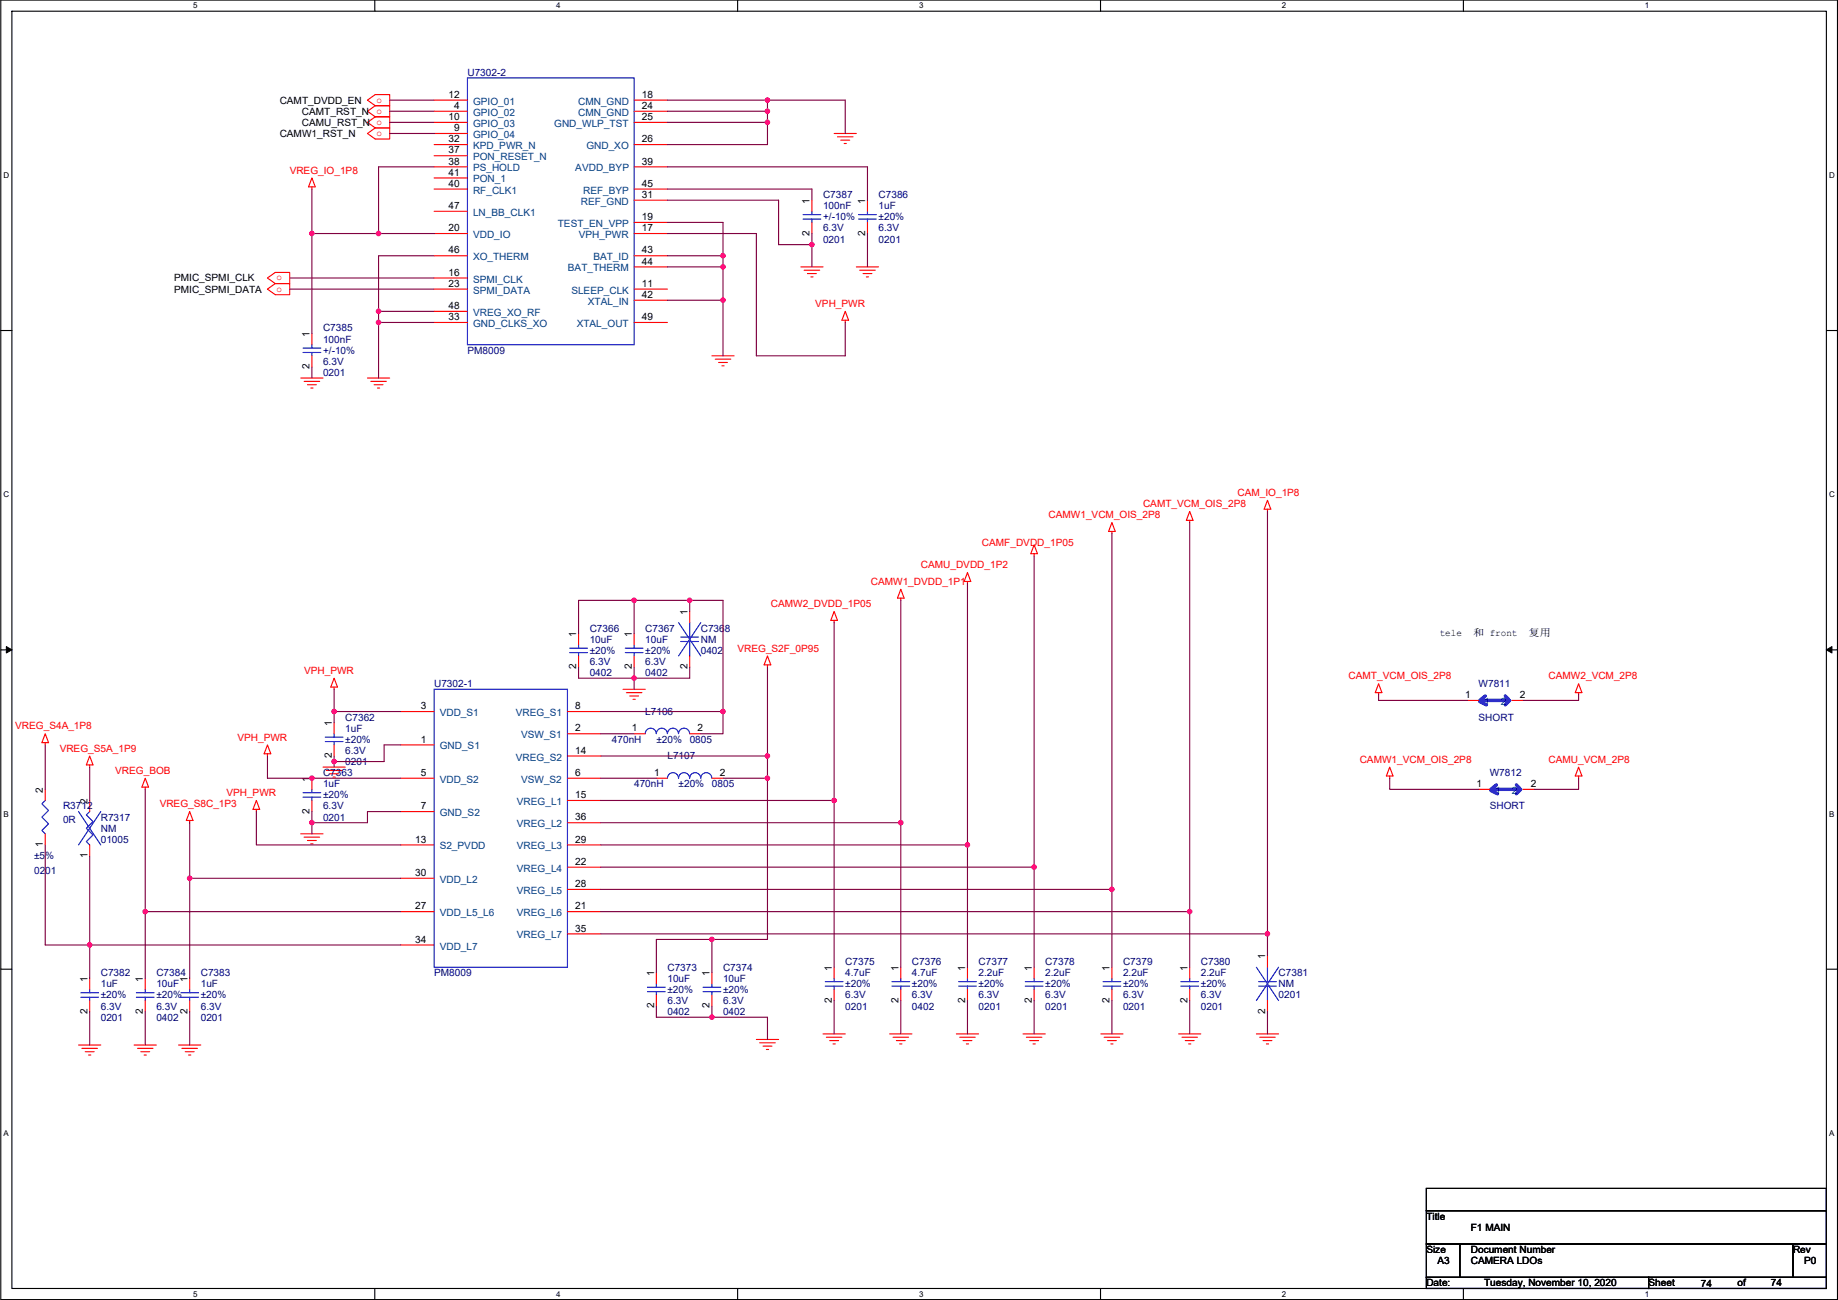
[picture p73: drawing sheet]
<svg xmlns="http://www.w3.org/2000/svg" width="420mm" height="297mm" viewBox="0 0 420 297" stroke-linecap="round" stroke-linejoin="round" font-family="sans-serif">
<defs><g id="words">
<g font-size="2.3" fill="#000080">
<text x="106.9" y="17.3">U7302-2</text>
<text x="188.1" y="45.3">C7387</text>
<text x="188.1" y="47.8">100nF</text>
<text x="200.8" y="45.3">C7386</text>
<text x="200.8" y="47.8">1uF</text>
<text x="188.1" y="52.9">6.3V</text>
<text x="188.1" y="50.3">+/-10%</text>
<text x="200.8" y="52.9">6.3V</text>
<text x="200.8" y="50.3">±20%</text>
<text x="188.1" y="55.4">0201</text>
<text x="200.8" y="55.4">0201</text>
<text x="73.8" y="75.7">C7385</text>
<text x="73.8" y="78.3">100nF</text>
<text x="73.8" y="83.4">6.3V</text>
<text x="73.8" y="80.8">+/-10%</text>
<text x="106.9" y="80.8">PM8009</text>
<text x="73.8" y="85.9">0201</text>
<text x="134.8" y="144.3">C7366</text>
<text x="134.8" y="146.9">10uF</text>
<text x="134.8" y="149.4">±20%</text>
<text x="147.5" y="144.3">C7367</text>
<text x="147.5" y="146.9">10uF</text>
<text x="147.5" y="149.4">±20%</text>
<text x="160.2" y="144.3">C7368</text>
<text x="160.2" y="146.9">NM</text>
<text x="160.2" y="149.4">0402</text>
<text x="134.8" y="154.5">0402</text>
<text x="134.8" y="151.9">6.3V</text>
<text x="147.5" y="154.5">0402</text>
<text x="147.5" y="151.9">6.3V</text>
<text x="99.2" y="157">U7302-1</text>
<text x="338" y="157">W7811</text>
<text x="78.9" y="164.6">C7362</text>
<text x="78.9" y="167.2">1uF</text>
<text x="147.5" y="163.4">L7106</text>
<text x="338" y="164.6">SHORT</text>
<text x="78.9" y="172.3">6.3V</text>
<text x="78.9" y="169.7">±20%</text>
<text x="139.9" y="169.7">470nH</text>
<text x="150" y="169.7">±20%</text>
<text x="152.6" y="173.5">L7107</text>
<text x="157.7" y="169.7">0805</text>
<text x="73.8" y="177.3">C7363</text>
<text x="73.8" y="179.9">1uF</text>
<text x="78.9" y="174.8">0201</text>
<text x="145" y="179.9">470nH</text>
<text x="155.1" y="179.9">±20%</text>
<text x="162.7" y="179.9">0805</text>
<text x="340.5" y="177.3">W7812</text>
<text x="14.4" y="185">R3712</text>
<text x="73.8" y="185">6.3V</text>
<text x="73.8" y="182.4">±20%</text>
<text x="340.5" y="185">SHORT</text>
<text x="14.4" y="188">0R</text>
<text x="23" y="187.5">R7317</text>
<text x="23" y="190">NM</text>
<text x="73.8" y="187.5">0201</text>
<text x="7.8" y="196.4">±5%</text>
<text x="23" y="192.6">01005</text>
<text x="7.8" y="199.7">0201</text>
<text x="152.6" y="221.8">C7373</text>
<text x="165.3" y="221.8">C7374</text>
<text x="193.2" y="220.5">C7375</text>
<text x="208.5" y="220.5">C7376</text>
<text x="223.7" y="220.5">C7377</text>
<text x="238.9" y="220.5">C7378</text>
<text x="256.7" y="220.5">C7379</text>
<text x="274.5" y="220.5">C7380</text>
<text x="23" y="223.1">C7382</text>
<text x="23" y="225.6">1uF</text>
<text x="35.7" y="223.1">C7384</text>
<text x="35.7" y="225.6">10uF</text>
<text x="45.9" y="223.1">C7383</text>
<text x="45.9" y="225.6">1uF</text>
<text x="99.2" y="223.1">PM8009</text>
<text x="152.6" y="224.3">10uF</text>
<text x="152.6" y="226.9">±20%</text>
<text x="165.3" y="224.3">10uF</text>
<text x="165.3" y="226.9">±20%</text>
<text x="193.2" y="223.1">4.7uF</text>
<text x="193.2" y="225.6">±20%</text>
<text x="208.5" y="223.1">4.7uF</text>
<text x="208.5" y="225.6">±20%</text>
<text x="223.7" y="223.1">2.2uF</text>
<text x="223.7" y="225.6">±20%</text>
<text x="238.9" y="223.1">2.2uF</text>
<text x="238.9" y="225.6">±20%</text>
<text x="256.7" y="223.1">2.2uF</text>
<text x="256.7" y="225.6">±20%</text>
<text x="274.5" y="223.1">2.2uF</text>
<text x="274.5" y="225.6">±20%</text>
<text x="292.3" y="223.1">C7381</text>
<text x="292.3" y="225.6">NM</text>
<text x="23" y="233.2">0201</text>
<text x="23" y="230.7">6.3V</text>
<text x="23" y="228.1">±20%</text>
<text x="35.7" y="233.2">0402</text>
<text x="35.7" y="230.7">6.3V</text>
<text x="35.7" y="228.1">±20%</text>
<text x="45.9" y="233.2">0201</text>
<text x="45.9" y="230.7">6.3V</text>
<text x="45.9" y="228.1">±20%</text>
<text x="152.6" y="231.9">0402</text>
<text x="152.6" y="229.4">6.3V</text>
<text x="165.3" y="231.9">0402</text>
<text x="165.3" y="229.4">6.3V</text>
<text x="193.2" y="230.7">0201</text>
<text x="193.2" y="228.1">6.3V</text>
<text x="208.5" y="230.7">0402</text>
<text x="208.5" y="228.1">6.3V</text>
<text x="223.7" y="230.7">0201</text>
<text x="223.7" y="228.1">6.3V</text>
<text x="238.9" y="230.7">0201</text>
<text x="238.9" y="228.1">6.3V</text>
<text x="256.7" y="230.7">0201</text>
<text x="256.7" y="228.1">6.3V</text>
<text x="274.5" y="230.7">0201</text>
<text x="274.5" y="228.1">6.3V</text>
<text x="292.3" y="228.1">0201</text>
</g>
<g font-size="2.3">
<text x="63.9" y="23.7">CAMT_DVDD_EN</text>
<text x="102.5" y="22.4">12</text>
<text x="146.7" y="22.4">18</text>
<text x="69" y="28.7">CAMU_RST_N o</text>
<text x="69" y="26.2">CAMT_RST_N</text>
<text x="102.5" y="27.4">10</text>
<text x="103.8" y="24.9">4</text>
<text x="103.8" y="30">9</text>
<text x="146.7" y="24.9">24</text>
<text x="146.7" y="27.4">25</text>
<text x="63.9" y="31.3">CAMW1_RST_N</text>
<text x="102.5" y="32.5">32</text>
<text x="102.5" y="35.1">37</text>
<text x="146.7" y="32.5">26</text>
<text x="102.5" y="37.6">38</text>
<text x="102.5" y="40.1">41</text>
<text x="146.7" y="37.6">39</text>
<text x="102.5" y="42.7">40</text>
<text x="102.5" y="47.8">47</text>
<text x="146.7" y="45.2">31</text>
<text x="146.7" y="42.7">45</text>
<text x="185.1" y="46.5" transform="rotate(-90 185.1 46.5)">1</text>
<text x="197.8" y="46.5" transform="rotate(-90 197.8 46.5)">1</text>
<text x="102.5" y="52.8">20</text>
<text x="146.7" y="50.3">19</text>
<text x="146.7" y="52.8">17</text>
<text x="185.1" y="53.9" transform="rotate(-90 185.1 53.9)">2</text>
<text x="197.8" y="53.9" transform="rotate(-90 197.8 53.9)">2</text>
<text x="102.5" y="57.9">46</text>
<text x="146.7" y="57.9">43</text>
<text x="39.8" y="64.3">PMIC_SPMI_CLK</text>
<text x="102.5" y="63">16</text>
<text x="102.5" y="65.5">23</text>
<text x="146.7" y="65.5">11</text>
<text x="146.7" y="60.5">44</text>
<text x="39.8" y="66.8">PMIC_SPMI_DATA</text>
<text x="102.5" y="70.6">48</text>
<text x="146.7" y="68.1">42</text>
<text x="70.8" y="77" transform="rotate(-90 70.8 77)">1</text>
<text x="102.5" y="73.2">33</text>
<text x="146.7" y="73.2">49</text>
<text x="70.8" y="84.4" transform="rotate(-90 70.8 84.4)">2</text>
<text x="157.1" y="140.5" transform="rotate(-90 157.1 140.5)">1</text>
<text x="131.7" y="145.6" transform="rotate(-90 131.7 145.6)">1</text>
<text x="144.4" y="145.6" transform="rotate(-90 144.4 145.6)">1</text>
<text x="329.1" y="145.4">tele</text>
<text x="336.7" y="145.4">和 front</text>
<text x="349.4" y="145.4">复用</text>
<text x="131.7" y="153" transform="rotate(-90 131.7 153)">2</text>
<text x="144.4" y="153" transform="rotate(-90 144.4 153)">2</text>
<text x="157.1" y="153" transform="rotate(-90 157.1 153)">2</text>
<text x="335" y="159.5">1</text>
<text x="347.4" y="159.5">2</text>
<text x="75.9" y="165.9" transform="rotate(-90 75.9 165.9)">1</text>
<text x="96.2" y="162.1">3</text>
<text x="131.5" y="167.1">2</text>
<text x="131.5" y="162.1">8</text>
<text x="144.5" y="167.1">1</text>
<text x="159.4" y="167.1">2</text>
<text x="75.9" y="173.3" transform="rotate(-90 75.9 173.3)">2</text>
<text x="96.2" y="169.7">1</text>
<text x="131.5" y="172.2">14</text>
<text x="70.8" y="178.6" transform="rotate(-90 70.8 178.6)">1</text>
<text x="96.2" y="177.3">5</text>
<text x="131.5" y="177.3">6</text>
<text x="149.5" y="177.3">1</text>
<text x="164.5" y="177.3">2</text>
<text x="337.5" y="179.8">1</text>
<text x="349.9" y="179.8">2</text>
<text x="9.8" y="181.1" transform="rotate(-90 9.8 181.1)">2</text>
<text x="20" y="183.7" transform="rotate(-90 20 183.7)">2</text>
<text x="70.8" y="186" transform="rotate(-90 70.8 186)">2</text>
<text x="96.2" y="184.9">7</text>
<text x="131.5" y="182.4">15</text>
<text x="131.5" y="187.5">36</text>
<text x="9.8" y="193.6" transform="rotate(-90 9.8 193.6)">1</text>
<text x="20" y="196.1" transform="rotate(-90 20 196.1)">1</text>
<text x="94.9" y="192.5">13</text>
<text x="131.5" y="192.5">29</text>
<text x="131.5" y="197.6">22</text>
<text x="94.9" y="200.2">30</text>
<text x="131.5" y="202.7">28</text>
<text x="94.9" y="207.8">27</text>
<text x="131.5" y="207.8">21</text>
<text x="94.9" y="215.4">34</text>
<text x="131.5" y="212.9">35</text>
<text x="190.1" y="221.8" transform="rotate(-90 190.1 221.8)">1</text>
<text x="205.4" y="221.8" transform="rotate(-90 205.4 221.8)">1</text>
<text x="220.6" y="221.8" transform="rotate(-90 220.6 221.8)">1</text>
<text x="235.9" y="221.8" transform="rotate(-90 235.9 221.8)">1</text>
<text x="253.6" y="221.8" transform="rotate(-90 253.6 221.8)">1</text>
<text x="271.4" y="221.8" transform="rotate(-90 271.4 221.8)">1</text>
<text x="289.2" y="219.2" transform="rotate(-90 289.2 219.2)">1</text>
<text x="20" y="224.3" transform="rotate(-90 20 224.3)">1</text>
<text x="32.7" y="224.3" transform="rotate(-90 32.7 224.3)">1</text>
<text x="42.8" y="224.3" transform="rotate(-90 42.8 224.3)">1</text>
<text x="149.5" y="223" transform="rotate(-90 149.5 223)">1</text>
<text x="162.2" y="223" transform="rotate(-90 162.2 223)">1</text>
<text x="20" y="231.7" transform="rotate(-90 20 231.7)">2</text>
<text x="32.7" y="231.7" transform="rotate(-90 32.7 231.7)">2</text>
<text x="42.8" y="231.7" transform="rotate(-90 42.8 231.7)">2</text>
<text x="149.5" y="230.4" transform="rotate(-90 149.5 230.4)">2</text>
<text x="162.2" y="230.4" transform="rotate(-90 162.2 230.4)">2</text>
<text x="190.1" y="229.2" transform="rotate(-90 190.1 229.2)">2</text>
<text x="205.4" y="229.2" transform="rotate(-90 205.4 229.2)">2</text>
<text x="220.6" y="229.2" transform="rotate(-90 220.6 229.2)">2</text>
<text x="235.9" y="229.2" transform="rotate(-90 235.9 229.2)">2</text>
<text x="253.6" y="229.2" transform="rotate(-90 253.6 229.2)">2</text>
<text x="271.4" y="229.2" transform="rotate(-90 271.4 229.2)">2</text>
<text x="289.2" y="231.7" transform="rotate(-90 289.2 231.7)">2</text>
<text x="326.1" y="278.7">Title</text>
<text x="336.2" y="281.2">F1 MAIN</text>
<text x="326.1" y="286.3">Size</text>
<text x="336.2" y="286.3">Document Number</text>
<text x="409.9" y="286.3">Rev</text>
<text x="326.1" y="293.9">Date:</text>
<text x="328.6" y="288.8">A3</text>
<text x="336.2" y="288.8">CAMERA LDOs</text>
<text x="339.3" y="293.9">Tuesday, November 10, 2020</text>
<text x="376.9" y="293.9">Sheet</text>
<text x="397.2" y="293.9">of</text>
<text x="404.8" y="293.9">74</text>
<text x="412.4" y="288.8">P0</text>
<text x="388.8" y="294.2">74</text>
</g>
<g font-size="2.3" fill="#f00">
<text x="86" y="23.4">o</text>
<text x="86" y="26">o</text>
<text x="86" y="31.1">o</text>
<text x="66.2" y="39.7">VREG_IO_1P8</text>
<text x="63.2" y="64.1">o</text>
<text x="63.2" y="66.6">o</text>
<text x="186.4" y="70.1">VPH_PWR</text>
<text x="282.9" y="113.3">CAM_IO_1P8</text>
<text x="239.7" y="118.4">CAMW1_VCM_OIS_2P8</text>
<text x="261.3" y="115.9">CAMT_VCM_OIS_2P8</text>
<text x="224.5" y="124.8">CAMF_DVDD_1P05</text>
<text x="210.5" y="129.8">CAMU_DVDD_1P2</text>
<text x="199.1" y="133.6">CAMW1_DVDD_1P1</text>
<text x="176.2" y="138.7">CAMW2_DVDD_1P05</text>
<text x="168.6" y="148.9">VREG_S2F_0P95</text>
<text x="69.5" y="154">VPH_PWR</text>
<text x="308.3" y="155.2">CAMT_VCM_OIS_2P8</text>
<text x="354" y="155.2">CAMW2_VCM_2P8</text>
<text x="3.5" y="166.7">VREG_S4A_1P8</text>
<text x="13.6" y="171.7">VREG_S5A_1P9</text>
<text x="54.3" y="169.2">VPH_PWR</text>
<text x="26.3" y="176.8">VREG_BOB</text>
<text x="310.8" y="174.3">CAMW1_VCM_OIS_2P8</text>
<text x="354" y="174.3">CAMU_VCM_2P8</text>
<text x="36.5" y="184.4">VREG_S8C_1P3</text>
<text x="51.7" y="181.9">VPH_PWR</text>
</g>
<g font-size="2.3" fill="#004080">
<text x="108.1" y="23.9">GPIO_01</text>
<text x="132.2" y="23.9">CMN_GND</text>
<text x="108.1" y="26.5">GPIO_02</text>
<text x="108.1" y="29">GPIO_03</text>
<text x="126.7" y="29">GND_WLP_TST</text>
<text x="132.2" y="26.5">CMN_GND</text>
<text x="108.1" y="31.5">GPIO_04</text>
<text x="108.1" y="34.1">KPD_PWR_N</text>
<text x="134" y="34.1">GND_XO</text>
<text x="108.1" y="36.6">PON_RESET_N</text>
<text x="108.1" y="39.2">PS_HOLD</text>
<text x="108.1" y="41.7">PON_1</text>
<text x="131.5" y="39.2">AVDD_BYP</text>
<text x="108.1" y="44.2">RF_CLK1</text>
<text x="132.8" y="46.8">REF_GND</text>
<text x="133.3" y="44.2">REF_BYP</text>
<text x="108.1" y="49.3">LN_BB_CLK1</text>
<text x="127.5" y="51.9">TEST_EN_VPP</text>
<text x="108.1" y="54.4">VDD_IO</text>
<text x="108.1" y="59.5">XO_THERM</text>
<text x="132.3" y="54.4">VPH_PWR</text>
<text x="135.7" y="59.5">BAT_ID</text>
<text x="108.1" y="64.6">SPMI_CLK</text>
<text x="129.8" y="62">BAT_THERM</text>
<text x="108.1" y="67.1">SPMI_DATA</text>
<text x="130.6" y="67.1">SLEEP_CLK</text>
<text x="134.4" y="69.6">XTAL_IN</text>
<text x="108.1" y="72.2">VREG_XO_RF</text>
<text x="108.1" y="74.7">GND_CLKS_XO</text>
<text x="131.8" y="74.7">XTAL_OUT</text>
<text x="339.3" y="161.1">1</text>
<text x="343.1" y="161.1">2</text>
<text x="100.5" y="163.6">VDD_S1</text>
<text x="117.9" y="163.6">VREG_S1</text>
<text x="100.5" y="171.2">GND_S1</text>
<text x="117.9" y="173.8">VREG_S2</text>
<text x="119.1" y="168.7">VSW_S1</text>
<text x="100.5" y="178.9">VDD_S2</text>
<text x="119.1" y="178.9">VSW_S2</text>
<text x="118.2" y="183.9">VREG_L1</text>
<text x="341.8" y="181.4">1</text>
<text x="345.6" y="181.4">2</text>
<text x="100.5" y="186.5">GND_S2</text>
<text x="118.2" y="189">VREG_L2</text>
<text x="100.5" y="194.1">S2_PVDD</text>
<text x="118.2" y="194.1">VREG_L3</text>
<text x="100.5" y="201.7">VDD_L2</text>
<text x="118.2" y="199.2">VREG_L4</text>
<text x="100.5" y="209.3">VDD_L5_L6</text>
<text x="118.2" y="204.3">VREG_L5</text>
<text x="118.2" y="209.3">VREG_L6</text>
<text x="118.2" y="214.4">VREG_L7</text>
<text x="100.5" y="217">VDD_L7</text>
</g>
<g font-size="1.8">
<text x="44.2" y="1.9">5</text>
<text x="127.1" y="1.9">4</text>
<text x="210.1" y="1.9">3</text>
<text x="293" y="1.9">2</text>
<text x="376" y="1.9">1</text>
<text x=".8" y="40.7">D</text>
<text x="418.1" y="40.7">D</text>
<text x=".8" y="113.6">C</text>
<text x="418.1" y="113.6">C</text>
<text x=".8" y="186.6">B</text>
<text x="418.1" y="186.6">B</text>
<text x=".8" y="259.5">A</text>
<text x="418.1" y="259.5">A</text>
<text x="44.2" y="296.3">5</text>
<text x="127.1" y="296.3">4</text>
<text x="210.1" y="296.3">3</text>
<text x="293" y="296.3">2</text>
<text x="376" y="296.3">1</text>
</g>
</g></defs>
<path d="M.2 0h419.8v296.9h-419.8zM2.7 2.6h414.8v291.8h-414.8z" fill="none" stroke="#000" stroke-width=".25"/>
<g fill="#fff">
<path d="M44.2 .3h1v2h-1z"/>
<path d="M44.2 294.7h1v2h-1z"/>
</g>
<path d="M85.7 0v2.6M85.7 294.4v2.5" fill="none" stroke="#000" stroke-width=".25"/>
<g fill="#fff">
<path d="M127.1 .3h1v2h-1z"/>
<path d="M127.1 294.7h1v2h-1z"/>
</g>
<path d="M168.6 0v2.6M168.6 294.4v2.5" fill="none" stroke="#000" stroke-width=".25"/>
<g fill="#fff">
<path d="M210.1 .3h1v2h-1z"/>
<path d="M210.1 294.7h1v2h-1z"/>
</g>
<path d="M251.6 0v2.6M251.6 294.4v2.5" fill="none" stroke="#000" stroke-width=".25"/>
<g fill="#fff">
<path d="M293 .3h1v2h-1z"/>
<path d="M293 294.7h1v2h-1z"/>
</g>
<path d="M334.5 0v2.6M334.5 294.4v2.5" fill="none" stroke="#000" stroke-width=".25"/>
<g fill="#fff">
<path d="M376 .3h1v2h-1z"/>
<path d="M376 294.7h1v2h-1z"/>
<path d="M.8 39h1.3v2.1h-1.3z"/>
<path d="M418.1 39h1.3v2.1h-1.3z"/>
<path d="M.8 112h1.3v2h-1.3z"/>
<path d="M418.1 112h1.3v2h-1.3z"/>
</g>
<path d="M.2 75.5h2.5M417.5 75.5h2.5" fill="none" stroke="#000" stroke-width=".25"/>
<g fill="#fff">
<path d="M.8 185h1.2v2h-1.2z"/>
<path d="M418.1 185h1.2v2h-1.2z"/>
</g>
<path d="M.2 148.5h2.5M417.5 148.5h2.5" fill="none" stroke="#000" stroke-width=".25"/>
<path d="M1.4 147.7l1.3 .8-1.3 .7zM417.5 148.5l1.3-.8v1.5z" fill="#000" stroke="#000" stroke-width=".23"/>
<g fill="#fff">
<path d="M.8 257.9h1.2v2h-1.2z"/>
<path d="M418.1 257.9h1.2v2h-1.2z"/>
</g>
<path d="M.2 221.4h2.5M417.5 221.4h2.5M326.1 271.5h91.4v5.1h-91.4zM326.1 276.6h91.4v7.6h-91.4zM326.1 291.9h50.8v2.5h-50.8zM326.1 284.2h7.6v7.7h-7.6zM333.7 284.2h76.2v7.7h-76.2zM376.9 291.9h40.6v2.5h-40.6zM409.9 284.2h7.6v7.7h-7.6z" fill="none" stroke="#000" stroke-width=".25"/>
<g fill="none" stroke="#f00" stroke-width=".25">
<path d="M84 30.5l1.8-1.3h3.3v2.6h-3.3zM84 22.9l1.8-1.3h3.3v2.6h-3.3zM85.8 26.7h3.3v2.5h-3.3M85.8 24.2h3.3v2.5h-3.3M85.8 26.7l-1.8 1.3 1.8 1.2M85.8 24.2l-1.8 1.2 1.8 1.3M99.2 22.9h7.7M99.2 25.4h7.7M99.2 28h7.7M99.2 30.5h7.7M99.2 33h7.7M99.2 35.6h7.7"/>
<path d="M99.2 38.1h7.7M145 22.9h7.6M145 25.4h7.6M145 28h7.6M145 33h7.6M145 38.1h7.6M190.7 30.5h5.1M191.4 31.3h3.6M192.2 32h2M193 32.8h.5M71.3 42.7v.5M71.3 40.7l.8 2h-1.6z"/>
<path d="M99.2 40.7h7.7M99.2 43.2h7.7M99.2 48.3h7.7M99.2 53.4h7.7M99.2 58.4h7.7M145 45.7h7.6M145 43.2h7.6M145 50.8h7.6M145 53.4h7.6M145 58.4h7.6M185.6 45.7v2.6M185.6 50.8v2.6"/>
<path d="M198.3 45.7v2.6M198.3 50.8v2.6M61.1 66.1l1.8-1.3h3.3v2.5h-3.3zM61.1 63.5l1.8-1.2h3.3v2.5h-3.3zM71.3 76.2v2.6M99.2 63.5h7.7M99.2 66.1h7.7M99.2 71.1h7.7M99.2 73.7h7.7M145 61h7.6M145 66.1h7.6M145 68.6h7.6"/>
<path d="M145 73.7h7.6M183.1 61h5M183.8 61.7h3.6M184.6 62.5h2M185.3 63.3h.6M193.2 71.1l.8 2.1h-1.5zM193.2 73.2v.5M195.8 61h5M196.5 61.7h3.6M197.3 62.5h2M198 63.3h.6M68.8 86.4h5"/>
<path d="M69.5 87.1h3.6M70.3 87.9h2M71 88.7h.6M71.3 81.3v2.5M84 86.4h5.1M84.8 87.1h3.5M85.5 87.9h2.1M86.3 88.7h.5M162.7 81.3h5.1M163.5 82.1h3.6M164.3 82.8h2M165 83.6h.5"/>
<path d="M254.2 119.4l.7 2h-1.5zM272 116.9l.7 2h-1.5zM272 118.9v.5M289.7 114.3l.8 2.1h-1.5zM289.7 116.4v.5M157.7 139.7v2.6M190.7 139.7l.7 2.1h-1.5zM205.9 134.6l.8 2.1h-1.5zM205.9 136.7v.5M221.2 130.8l.7 2.1h-1.5zM221.2 132.9v.5M236.4 124.5l.8 2h-1.6z"/>
<path d="M236.4 126.5v.5M254.2 121.4v.5M76.4 157v.5M76.4 155l.7 2h-1.5zM132.3 144.8v2.5M132.3 149.9v2.5M142.4 157.5h5.1M143.2 158.3h3.5M143.9 159h2.1M144.7 159.8h.5M145 144.8v2.5M145 149.9v2.5"/>
<path d="M157.7 149.9v2.5M175.4 151.9v.5M175.4 149.9l.8 2h-1.5zM190.7 141.8v.5M315.1 156.2l.8 2.1h-1.5zM315.1 158.3v.5M360.9 158.3v.5M360.9 156.2l.7 2.1h-1.5zM10.3 167.7l.8 2h-1.5zM10.3 169.7v.5M20.5 172.7l.8 2.1h-1.6zM20.5 174.8v.5"/>
<path d="M33.2 179.9v.5M33.2 177.8l.8 2.1h-1.6zM61.1 172.2v.5M61.1 170.2l.8 2h-1.5zM71.3 177.8v2.6M73.8 175.3h5.1M74.6 176h3.6M75.4 176.8h2M76.1 177.6h.5M76.4 165.1v2.6M76.4 170.2v2.5M91.6 162.6h7.6"/>
<path d="M91.6 170.2h7.6M91.6 177.8h7.6M129.7 162.6h7.6M129.7 167.7h7.6M129.7 172.7h7.6M129.7 177.8h7.6M145 167.7h2.5M150 177.8h2.6M157.7 167.7h2.5M162.7 177.8h2.6M317.7 175.3l.7 2h-1.5zM317.7 177.3v.5"/>
<path d="M335.5 160h2.5M345.6 160h2.6M360.9 177.3v.5M360.9 175.3l.7 2h-1.5zM10.3 190.5v2.6M10.3 180.4v2.5M20.5 193.1v2.5M20.5 182.9v2.5M43.4 187.5v.5M43.4 185.4l.7 2.1h-1.5zM58.6 184.9v.5M58.6 182.9l.8 2h-1.6z"/>
<path d="M68.8 190.5h5M69.5 191.3h3.6M70.3 192h2M71 192.8h.6M71.3 182.9v2.5M91.6 185.4h7.6M91.6 193.1h7.6M129.7 182.9h7.6M129.7 188h7.6M129.7 193.1h7.6M129.7 198.1h7.6M338 180.4h2.5"/>
<path d="M348.2 180.4h2.5M91.6 200.7h7.6M91.6 208.3h7.6M91.6 215.9h7.6M129.7 203.2h7.6M129.7 208.3h7.6M129.7 213.4h7.6M289.7 218.5v2.5M18 238.8h5M18.7 239.5h3.6M20.5 223.5v2.6M20.5 228.6v2.6"/>
<path d="M30.7 238.8h5M31.4 239.5h3.6M33.2 223.5v2.6M33.2 228.6v2.6M40.8 238.8h5.1M41.6 239.5h3.5M43.4 223.5v2.6M43.4 228.6v2.6M150 222.3v2.5M150 227.4v2.5M162.7 222.3v2.5M162.7 227.4v2.5"/>
<path d="M172.9 237.5h5.1M173.7 238.3h3.5M174.4 239h2.1M175.2 239.8h.5M188.1 236.2h5.1M188.9 237h3.6M189.7 237.8h2M190.4 238.5h.5M190.7 221v2.5M190.7 226.1v2.5M203.4 236.2h5.1M204.1 237h3.6"/>
<path d="M204.9 237.8h2M205.7 238.5h.5M205.9 221v2.5M205.9 226.1v2.5M218.6 236.2h5.1M219.4 237h3.5M220.1 237.8h2.1M220.9 238.5h.5M221.2 221v2.5M221.2 226.1v2.5M233.9 236.2h5M234.6 237h3.6"/>
<path d="M235.4 237.8h2M236.1 238.5h.6M236.4 221v2.5M236.4 226.1v2.5M251.6 236.2h5.1M252.4 237h3.6M253.2 237.8h2M253.9 238.5h.5M254.2 221v2.5M254.2 226.1v2.5M269.4 236.2h5.1M270.2 237h3.5"/>
<path d="M270.9 237.8h2.1M271.7 238.5h.5M272 221v2.5M272 226.1v2.5M287.2 236.2h5.1M288 237h3.5M288.7 237.8h2.1M289.5 238.5h.5M289.7 228.6v2.6M19.5 240.3h2M20.2 241.1h.6M32.2 240.3h2"/>
<path d="M32.9 241.1h.6M42.3 240.3h2.1M43.1 241.1h.5"/>
</g>
<g fill="none" stroke="#00f" stroke-width=".25">
<path d="M106.9 17.8h38.1v61h-38.1zM183.6 49h4M183.6 50.1h4M185.6 48.3v.7M185.6 50.1v.7M196.3 49h4M196.3 50.1h4M198.3 48.3v.7M198.3 50.1v.7M69.3 79.5h4M71.3 78.8v.7M69.3 80.5h4"/>
<path d="M71.3 80.5v.8M99.2 157.5h30.5v63.5h-30.5zM130.2 148.1h4.1M130.2 149.1h4.1M132.3 147.3v.8M132.3 149.1v.8M142.9 148.1h4.1M142.9 149.1h4.1M145 147.3v.8M145 149.1v.8M155.1 142.3l5.1 7.6M155.6 145.6h4.1"/>
<path d="M155.6 146.6h4.1M157.7 142.3v3.3M157.7 146.6v3.3M160.2 142.3l-5.1 7.6M74.3 168.4h4.1M74.3 169.4h4.1M76.4 167.7v.7M76.4 169.4v.8M147.5 167.6a1.26 1.26 0 0 1 1.3-1.2 1.26 1.26 0 0 1 1.2 1.2 1.27 1.27 0 0 1 1.3-1.2 1.27 1.27 0 0 1 1.3 1.2M152.6 177.8a1.26 1.26 0 0 1 1.2-1.2 1.26 1.26 0 0 1 1.3 1.2 1.27 1.27 0 0 1 1.3-1.2 1.27 1.27 0 0 1 1.2 1.2M152.6 167.6a1.26 1.26 0 0 1 1.2-1.2 1.26 1.26 0 0 1 1.3 1.2 1.27 1.27 0 0 1 1.3-1.2 1.27 1.27 0 0 1 1.2 1.2M157.7 177.8a1.26 1.26 0 0 1 1.2-1.2 1.26 1.26 0 0 1 1.3 1.2 1.27 1.27 0 0 1 1.2-1.2 1.27 1.27 0 0 1 1.3 1.2"/>
<path d="M10.3 182.9l-.7 .8 1.5 1.5-1.5 1.5 1.5 1.5-1.5 1.6 .7 .7M18 185.4l5 7.7M20.5 185.4l-.8 .8 1.6 1.5-1.6 1.6 1.6 1.5-1.6 1.5 .8 .8M23 185.4l-5 7.7M69.3 181.1h4M69.3 182.1h4M71.3 180.4v.7M71.3 182.1v.8M18.5 226.8h4M18.5 227.9h4M20.5 226.1v.7M20.5 227.9v.7"/>
<path d="M31.2 226.8h4M31.2 227.9h4M33.2 226.1v.7M33.2 227.9v.7M41.3 226.8h4.1M41.3 227.9h4.1M43.4 226.1v.7M43.4 227.9v.7M148 225.6h4.1M148 226.6h4.1M150 224.8v.8M150 226.6v.8"/>
<path d="M160.7 225.6h4.1M160.7 226.6h4.1M162.7 224.8v.8M162.7 226.6v.8M188.6 224.3h4.1M188.6 225.3h4.1M190.7 223.5v.8M190.7 225.3v.8M203.9 224.3h4.1M203.9 225.3h4.1M205.9 223.5v.8M205.9 225.3v.8"/>
<path d="M219.1 224.3h4.1M219.1 225.3h4.1M221.2 223.5v.8M221.2 225.3v.8M234.4 224.3h4M234.4 225.3h4M236.4 223.5v.8M236.4 225.3v.8M252.1 224.3h4.1M252.1 225.3h4.1M254.2 223.5v.8M254.2 225.3v.8"/>
<path d="M269.9 224.3h4.1M269.9 225.3h4.1M272 223.5v.8M272 225.3v.8M287.2 221l5.1 7.6M287.7 224.3h4.1M287.7 225.3h4.1M289.7 221v3.3M289.7 225.3v3.3M292.3 221l-5.1 7.6"/>
</g>
<path d="M339.5 159l-1.2 1M344.1 159l.8 .8M338.3 160.3l1.5 .8M338.8 160h5.5M342.1 179.3l-1.3 1.1M345.1 160l-1 1.1M346.6 179.3l.8 .8M340.8 180.6l1.5 .8M341.3 180.4h5.6M347.7 180.4l-1.1 1" fill="none" stroke="#00f" stroke-width=".76"/>
<g fill="none" stroke="#800040" stroke-width=".25">
<path d="M89.1 28h10.1M89.1 25.4h10.1M89.1 30.5h10.1M89.1 22.9h10.1M99.2 38.1h-12.7v15.3M152.6 22.9h22.8v2.5M152.6 25.4h22.8M152.6 28h22.8M152.6 38.1h45.7v7.6M175.4 22.9h17.8v7.6M175.4 28v5h-22.8M175.4 25.4v2.6"/>
<path d="M71.3 43.2v10.2M71.3 53.4v22.8M71.3 53.4h15.2M86.5 53.4h12.7M99.2 58.4h-12.7v12.7M152.6 50.8h12.7v7.6M152.6 58.4h12.7M152.6 53.4h20.3v27.9h20.3v-7.6M152.6 45.7h25.4v10.2h7.6M152.6 43.2h33v2.5M165.3 58.4v2.6M185.6 53.4v2.5"/>
<path d="M185.6 55.9v5.1M198.3 53.4v7.6M66.2 66.1h33M66.2 63.5h33M86.5 73.7v12.7M86.5 73.7h12.7M86.5 71.1h12.7M86.5 71.1v2.6M152.6 61h12.7M152.6 68.6h12.7M165.3 61v7.6M165.3 68.6v12.7"/>
<path d="M71.3 83.8v2.6M272 119.4v88.9M289.7 116.9v96.5M145 137.2h-12.7v7.6M145 137.2v7.6M145 137.2h12.7M157.7 137.2v2.5M157.7 137.2h7.6v25.4M205.9 137.2v50.8M221.2 133.4v59.7M236.4 127v71.1M254.2 121.9v81.3"/>
<path d="M76.4 157.5v5.1M132.3 152.4v2.6h12.7M145 152.4v2.6M145 155v2.5M157.7 152.4v2.6h-12.7M175.4 152.4v20.3M190.7 142.3v40.6M315.1 158.8v1.2h20.4M360.9 158.8v1.2h-12.7M10.3 170.2v10.2M20.5 175.3v7.6M61.1 172.7v5.1h30.5"/>
<path d="M76.4 174v1.3M76.4 162.6h15.2M76.4 162.6v2.5M76.4 172.7v1.3M87.8 170.2h3.8M87.8 170.2v3.8h-11.4M137.3 167.7h7.7M137.3 162.6h28v5.1h-5.1M137.3 177.8h12.7M137.3 172.7h38.1M165.3 177.8h10.1M175.4 172.7v5.1"/>
<path d="M175.4 177.8v36.9h-12.7M317.7 177.8v2.6h20.3M360.9 177.8v2.6h-10.2M10.3 193.1v22.8h10.2M20.5 195.6v20.3M33.2 180.4v27.9h58.4M43.4 188v12.7M58.6 185.4v7.7h33M71.3 185.4v2.6M71.3 188v2.5M91.6 185.4h-7.6v2.6h-12.7M137.3 182.9h53.4"/>
<path d="M137.3 188h68.6M137.3 193.1h83.9M137.3 198.1h99.1M190.7 182.9v38.1M205.9 188v33M221.2 193.1v27.9M236.4 198.1v22.9M20.5 215.9h71.1M20.5 215.9v7.6M33.2 208.3v15.2M43.4 200.7h48.2M43.4 200.7v22.8"/>
<path d="M137.3 203.2h116.9M137.3 208.3h134.7M137.3 213.4h152.4M162.7 214.7h-12.7v7.6M162.7 214.7v7.6M254.2 203.2v17.8M272 208.3v12.7M289.7 213.4v5.1M20.5 231.2v7.6M33.2 231.2v7.6M43.4 231.2v7.6M150 229.9v2.5h12.7"/>
<path d="M162.7 229.9v2.5M162.7 232.4h12.7v5.1M190.7 228.6v7.6M205.9 228.6v7.6M221.2 228.6v7.6M236.4 228.6v7.6M254.2 228.6v7.6M272 228.6v7.6M289.7 231.2v5"/>
</g>
<g fill="#f0f" stroke="#f0f" stroke-width=".25">
<circle cx="76.4" cy="162.6" r=".5"/>
<circle cx="71.3" cy="188" r=".5"/>
<circle cx="76.4" cy="174" r=".5"/>
<circle cx="71.3" cy="177.8" r=".5"/>
<circle cx="175.4" cy="172.7" r=".5"/>
<circle cx="43.3" cy="200.7" r=".5"/>
<circle cx="33.2" cy="208.3" r=".5"/>
<circle cx="20.5" cy="215.9" r=".5"/>
<circle cx="165.3" cy="162.6" r=".5"/>
<circle cx="190.7" cy="182.9" r=".5"/>
<circle cx="205.9" cy="188" r=".5"/>
<circle cx="221.1" cy="193" r=".5"/>
<circle cx="236.4" cy="198.1" r=".5"/>
<circle cx="254.2" cy="203.2" r=".5"/>
<circle cx="271.9" cy="208.3" r=".5"/>
<circle cx="289.7" cy="213.4" r=".5"/>
<circle cx="144.9" cy="137.2" r=".5"/>
<circle cx="144.9" cy="154.9" r=".5"/>
<circle cx="157.6" cy="137.2" r=".5"/>
<circle cx="71.3" cy="53.3" r=".5"/>
<circle cx="86.5" cy="53.3" r=".5"/>
<circle cx="86.5" cy="71.1" r=".5"/>
<circle cx="86.5" cy="73.7" r=".5"/>
<circle cx="175.4" cy="22.9" r=".5"/>
<circle cx="175.4" cy="25.4" r=".5"/>
<circle cx="175.4" cy="27.9" r=".5"/>
<circle cx="185.6" cy="55.9" r=".5"/>
<circle cx="165.3" cy="58.4" r=".5"/>
<circle cx="165.3" cy="61" r=".5"/>
<circle cx="165.3" cy="68.6" r=".5"/>
<circle cx="175.4" cy="177.8" r=".5"/>
<circle cx="162.7" cy="214.6" r=".5"/>
<circle cx="162.7" cy="232.4" r=".5"/>
</g>
<use href="#words"/>
</svg>
